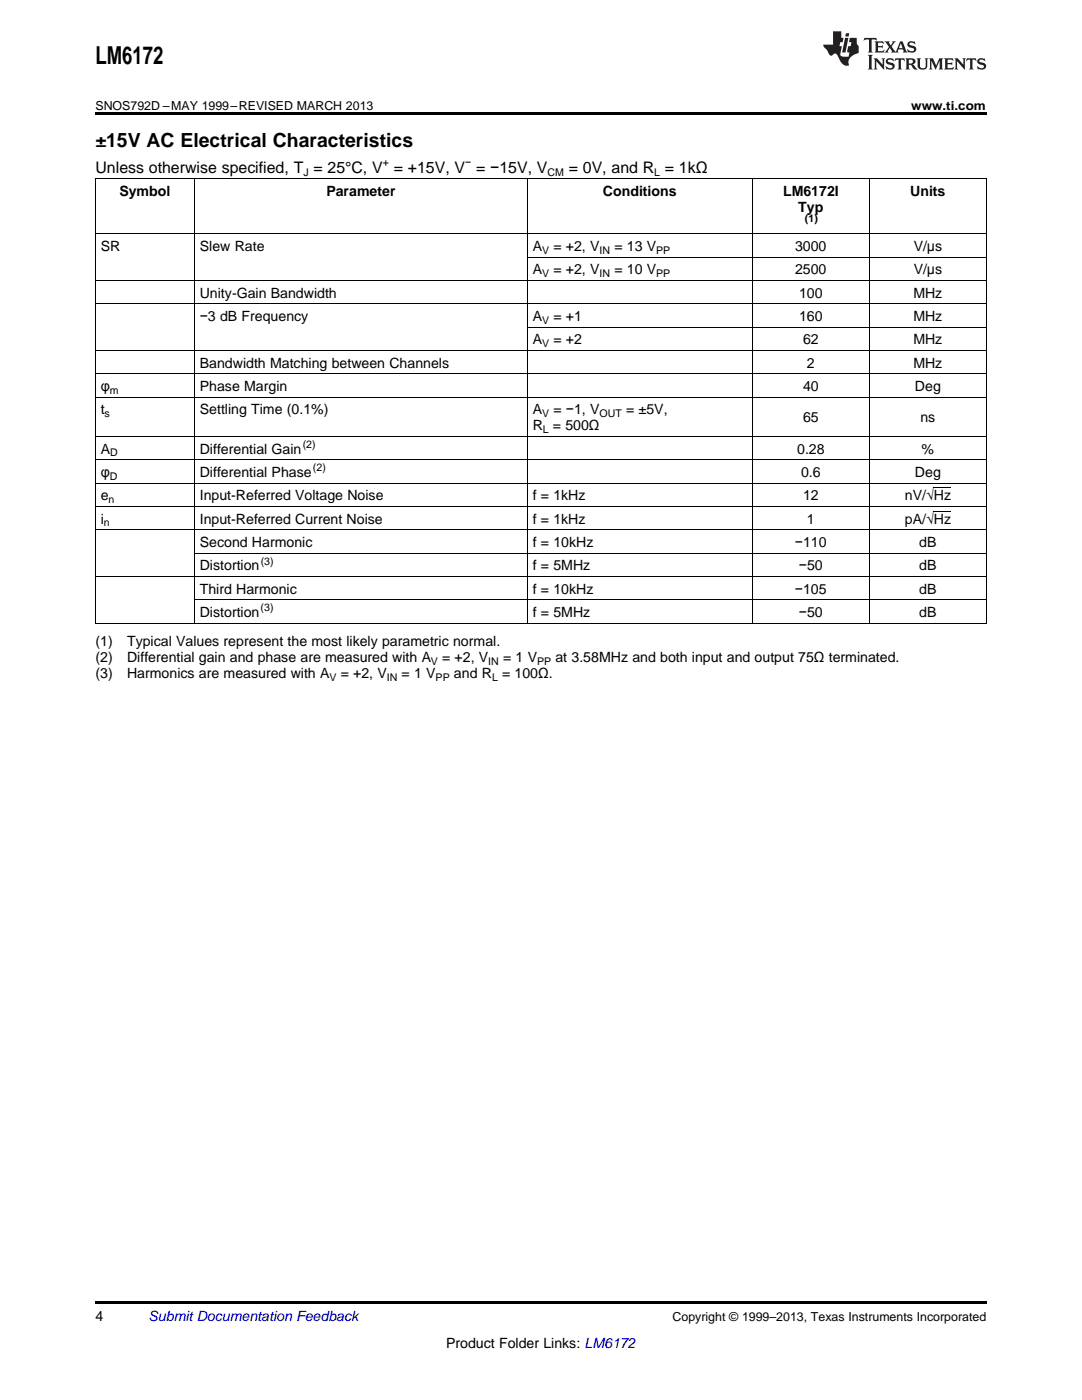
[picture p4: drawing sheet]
<svg xmlns="http://www.w3.org/2000/svg" width="216mm" height="279mm" viewBox="0 0 216 279" stroke-linecap="round" stroke-linejoin="round" font-family="sans-serif">
<defs><g id="words">
<text font-size="4.9" x="19" y="12.8">LM6172</text>
<text font-size="3.9" x="19" y="29.3">±15V AC Electrical Characteristics</text>
<g font-size="3.2">
<text x="19" y="34.4">Unless otherwise specified, T = 25°C, V = +15V, V = −15V, V</text>
<text x="113.5" y="34.4">= 0V, and R = 1kΩ</text>
</g>
<g font-size="2.8">
<text x="23.8" y="39.1">Symbol</text>
<text x="65.1" y="39.1">Parameter</text>
<text x="120.3" y="39.1">Conditions</text>
<text x="156.2" y="39.1">LM6172I</text>
<text x="181.6" y="39.1">Units</text>
<text x="159.3" y="42.3">Typ</text>
<text x="20.1" y="50.1">SR</text>
<text x="39.9" y="50.1">Slew Rate</text>
<text x="106.3" y="50.1">A</text>
<text x="110.4" y="50.1">= +2, V</text>
<text x="122.6" y="50.1">= 13 V</text>
<text x="158.6" y="50.1">3000</text>
<text x="182.3" y="50.1">V/μs</text>
<text x="39.9" y="59.4">Unity-Gain Bandwidth</text>
<text x="106.3" y="54.8">A</text>
<text x="110.4" y="54.8">= +2, V</text>
<text x="122.6" y="54.8">= 10 V</text>
<text x="158.6" y="54.8">2500</text>
<text x="159.5" y="59.4">100</text>
<text x="182.2" y="59.4">MHz</text>
<text x="182.3" y="54.8">V/μs</text>
<text x="39.9" y="64.1">−3 dB Frequency</text>
<text x="106.3" y="64.1">A</text>
<text x="110.4" y="64.1">= +1</text>
<text x="159.5" y="64.1">160</text>
<text x="182.2" y="64.1">MHz</text>
<text x="106.3" y="68.7">A</text>
<text x="110.4" y="68.7">= +2</text>
<text x="160.2" y="68.7">62</text>
<text x="182.2" y="68.7">MHz</text>
<text x="39.9" y="73.4">Bandwidth Matching between Channels</text>
<text x="161" y="73.4">2</text>
<text x="182.2" y="73.4">MHz</text>
<text x="20.1" y="78">φ</text>
<text x="20.1" y="82.7">t</text>
<text x="39.9" y="78">Phase Margin</text>
<text x="39.9" y="82.7">Settling Time (0.1%)</text>
<text x="106.3" y="82.7">A</text>
<text x="110.4" y="82.7">= −1, V</text>
<text x="124.9" y="82.7">= ±5V,</text>
<text x="160.2" y="78">40</text>
<text x="182.6" y="78">Deg</text>
<text x="106.3" y="85.9">R</text>
<text x="110.3" y="85.9">= 500Ω</text>
<text x="160.2" y="84.3">65</text>
<text x="183.7" y="84.3">ns</text>
<text x="20.1" y="90.5">A</text>
<text x="20.1" y="95.2">φ</text>
<text x="39.9" y="90.5">Differential Gain</text>
<text x="39.9" y="95.2">Differential Phase</text>
<text x="159.1" y="90.5">0.28</text>
<text x="159.8" y="95.2">0.6</text>
<text x="182.6" y="95.2">Deg</text>
<text x="183.9" y="90.5">%</text>
<text x="20.1" y="99.8">e</text>
<text x="39.9" y="99.8">Input-Referred Voltage Noise</text>
<text x="106.3" y="99.8">f = 1kHz</text>
<text x="160.2" y="99.8">12</text>
<text x="180.6" y="99.8">nV/√Hz</text>
<text x="20.1" y="104.5">i</text>
<text x="39.9" y="104.5">Input-Referred Current Noise</text>
<text x="106.3" y="104.5">f = 1kHz</text>
<text x="161" y="104.5">1</text>
<text x="180.6" y="104.5">pA/√Hz</text>
<text x="39.9" y="109.1">Second Harmonic</text>
<text x="39.9" y="113.8">Distortion</text>
<text x="106.3" y="109.1">f = 10kHz</text>
<text x="106.3" y="113.8">f = 5MHz</text>
<text x="158.6" y="109.1">−110</text>
<text x="159.4" y="113.8">−50</text>
<text x="183.4" y="109.1">dB</text>
<text x="183.4" y="113.8">dB</text>
<text x="39.9" y="118.5">Third Harmonic</text>
<text x="106.3" y="118.5">f = 10kHz</text>
<text x="158.6" y="118.5">−105</text>
<text x="183.4" y="118.5">dB</text>
<text x="39.9" y="123.1">Distortion</text>
<text x="106.3" y="123.1">f = 5MHz</text>
<text x="159.4" y="123.1">−50</text>
<text x="183.4" y="123.1">dB</text>
<text x="19" y="129">(1)</text>
<text x="25.4" y="129">Typical Values represent the most likely parametric normal.</text>
<text x="19" y="132.2">(2)</text>
<text x="19" y="135.3">(3)</text>
<text x="25.4" y="132.2">Differential gain and phase are measured with A</text>
<text x="25.4" y="135.3">Harmonics are measured with A</text>
<text x="68" y="135.3">= +2, V</text>
<text x="80.1" y="135.3">= 1 V</text>
<text x="88.2" y="132.2">= +2, V</text>
<text x="90.6" y="135.3">and R</text>
<text x="100.2" y="135.3">= 100Ω.</text>
<text x="100.4" y="132.2">= 1 V</text>
<text x="110.8" y="132.2">at 3.58MHz and both input and output 75Ω terminated.</text>
<text x="19" y="263.6">4</text>
<text x="89" y="269">Product Folder Links: LM6172</text>
</g>
<text font-size="2.8" fill="#0000c8" x="29.6" y="263.6">Submit Documentation Feedback</text>
<g font-size="2.5">
<text x="19" y="21.9">SNOS792D –MAY 1999–REVISED MARCH 2013</text>
<text x="181.8" y="21.9">www.ti.com</text>
<text x="134.2" y="263.6">Copyright © 1999–2013, Texas Instruments Incorporated</text>
</g>
<g font-size="2.1">
<text x="60.5" y="35.1">J</text>
<text x="76.4" y="33.2">+</text>
<text x="92.8" y="33.2">−</text>
<text x="109.3" y="35.1">CM</text>
<text x="130.5" y="35.1">L</text>
<text x="160.6" y="44.3">(1)</text>
<text x="108.2" y="50.7">V</text>
<text x="119.6" y="50.7">IN</text>
<text x="130.9" y="50.7">PP</text>
<text x="108.2" y="55.3">V</text>
<text x="119.6" y="55.3">IN</text>
<text x="130.9" y="55.3">PP</text>
<text x="108.2" y="64.6">V</text>
<text x="108.2" y="69.3">V</text>
<text x="20.9" y="83.3">s</text>
<text x="21.9" y="78.6">m</text>
<text x="108.2" y="83.3">V</text>
<text x="119.6" y="83.3">OUT</text>
<text x="60.4" y="89.4">(2)</text>
<text x="108.3" y="86.4">L</text>
<text x="21.9" y="95.7">D</text>
<text x="22" y="91.1">D</text>
<text x="62.4" y="94.1">(2)</text>
<text x="21.7" y="100.4">n</text>
<text x="20.7" y="105.1">n</text>
<text x="52" y="112.7">(3)</text>
<text x="52" y="122">(3)</text>
<text x="65.7" y="135.9">V</text>
<text x="77.2" y="135.9">IN</text>
<text x="86" y="132.7">V</text>
<text x="86.9" y="135.9">PP</text>
<text x="97.4" y="132.7">IN</text>
<text x="98.2" y="135.9">L</text>
<text x="107.2" y="132.7">PP</text>
</g>
</g></defs>
<path d="M19 22.5h177.8v.5h-177.8zM19 259.7h177.8v.5h-177.8z" fill="#000"/>
<g fill="none" stroke="#000" stroke-width=".2">
<path d="M19 35.6h177.8M19.1 35.7v88.7M38.8 35.7v88.7M105.2 35.7v88.7M150.1 35.7v88.7M173.4 35.7v88.7M196.8 35.7v88.7M19 56h177.8M19 46.7h177.8M105.2 51.3h91.6M19 79.3h177.8M19 74.6h177.8"/>
<path d="M19 69.9h177.8M19 60.6h177.8M105.2 65.3h91.6M19 96.4h177.8M19 91.7h177.8M19 87.1h177.8M19 115h177.8M19 105.7h177.8M19 101.1h177.8M38.8 119.7h158M38.8 110.4h158M19 124.3h177.8"/>
</g>
<g fill="#231f20">
<path d="M172.5 7.6l-.1 .5 .4-.2h.6v.1v2.1l-.2 .4h.9l-.2-.4v-2.1l.1-.1h.5l.5 .2-.2-.5zM174.5 8.3l.2 .3v1.5l-.2 .4h1.8l.2-.6a1.04 1.04 0 0 1-1.3 .2v-.7h.6l.3 .2v-.6l-.3 .2h-.6v-.6l.8-.1 .4 .3-.2-.5zM176.5 8.3l.9 1.1-.9 1.1h.8l-.2-.2 .4-.7 .5 .7-.2 .2h1.5l-.2-.2 .2-.4h.9l.1 .4-.2 .2h1l-.3-.3-.7-1.9h-.5l-.9 2-.8-1 .9-1h-.8l.1 .3-.4 .5-.3-.6 .1-.2zM179.7 8.6l.4 1h-.7zM181.3 8.4a.63 .63 0 0 0-.2 .7 .63 .63 0 0 0 .6 .4l.6 .2 .1 .2a.75 .75 0 0 1-.7 .4 .75 .75 0 0 1-.6-.5l.1 .7 .1-.1a1.11 1.11 0 0 0 1.5-.6 1.13 1.13 0 0 0-1.2-.8l-.1-.4a1.04 1.04 0 0 1 1.2 .2l-.2-.5-.2 .1-.4-.2zM173.2 10.9l.2 .4v2.2l-.2 .4h1l-.3-.4v-2.2l.3-.4zM174.3 11.6l.3 .4v1.5l-.3 .4h.8l-.2-.4v-1.3l1.5 1.7v-1.9l.2-.4h-.7l.2 .4v.9l-1.1-1.3zM177 11.8a.62 .62 0 0 0-.2 .7 .62 .62 0 0 0 .6 .4l.6 .1 .1 .3a.76 .76 0 0 1-.7 .3 .76 .76 0 0 1-.7-.4l.2 .7 .1-.1a1.11 1.11 0 0 0 1.5-.6 1.13 1.13 0 0 0-1.2-.8l-.1-.4a1.04 1.04 0 0 1 1.2 .2l-.2-.6-.2 .1-.5-.1zM178.7 11.6l-.2 .6a.61 .61 0 0 1 .8-.3v1.6l-.2 .4h.9l-.2-.4v-1.6a.63 .63 0 0 1 .7 .3l-.1-.6zM180.6 11.6l.3 .4v1.5l-.3 .4h1l-.2-.2-.1-.8 .6 .2a.76 .76 0 0 0 1.2 .7l-1-1a.58 .58 0 0 0 .6-.5 .58 .58 0 0 0-.5-.6zM181.4 11.9h.1a.45 .45 0 0 1 .5 .1 .45 .45 0 0 1 .1 .5l-.8 .2zM182.9 11.6l.2 .2a2.17 2.17 0 0 0 .3 1.9 .99 .99 0 0 0 1.6-.6v-1.1l.2-.4h-.7l.2 .2a1.92 1.92 0 0 1-.2 1.8 .6 .6 0 0 1-.9-.5v-1.1l.2-.4zM185.4 11.6l.2 .4v1.5l-.2 .4h.7l-.2-.4v-1.4l.8 1.8 .8-1.8v1.4l-.2 .4h.9l-.2-.4v-1.5l.2-.4h-.8l-.6 1.5-.6-1.5zM188.4 11.6l.2 .4v1.5l-.2 .4h1.8l.1-.6a1.04 1.04 0 0 1-1.2 .1v-.6h.5l.4 .2v-.6l-.4 .2h-.5v-.7h.8l.3 .3-.1-.6zM190.5 11.6l.2 .4v1.5l-.2 .4h.7l-.2-.4v-1.3l1.5 1.7v-1.9l.2-.4h-.7l.2 .4v.9l-1.1-1.3zM192.9 11.6l-.1 .6a.61 .61 0 0 1 .7-.3l.1 1.6-.3 .4h1l-.3-.4 .1-1.6a.63 .63 0 0 1 .7 .3l-.1-.6zM195.2 11.8a.62 .62 0 0 0-.2 .7 .62 .62 0 0 0 .6 .4l.6 .1 .1 .3a.76 .76 0 0 1-.7 .3 .76 .76 0 0 1-.6-.4l.1 .7 .1-.1a1.11 1.11 0 0 0 1.6-.6 1.13 1.13 0 0 0-1.3-.8l-.1-.4a1.04 1.04 0 0 1 1.2 .2l-.1-.6-.2 .1-.5-.1z"/>
<path d="M166.2 6.3v2.6h-1.9v.4l.8 .9a.91 .91 0 0 0 1 .8 .56 .56 0 0 1 .5-.3 .56 .56 0 0 1 .5 .3l.4 .8a1.53 1.53 0 0 0 1.9 1.2 1.54 1.54 0 0 1 1-2.1l.9-.3v-1.4a1.52 1.52 0 0 1-.4-1.6h-1.3l-.2 .8h.5l-.2 .8h-.5l-.1 1v.2l.4 .1-.2 .8a1.93 1.93 0 0 1-1.6-.3l.3-1.8h-.5l.2-.8h.4l.2-.8h-.4v-1.3zM168.6 7.6l-.6 2.9h.7l.6-2.9zM168.8 6.6l-.1 .7h.6l.2-.7z"/>
</g>
<path d="M186.3 97.3h3.5M186.3 102h3.5" fill="none" stroke="#000" stroke-width=".2"/>
<use href="#words"/>
</svg>
